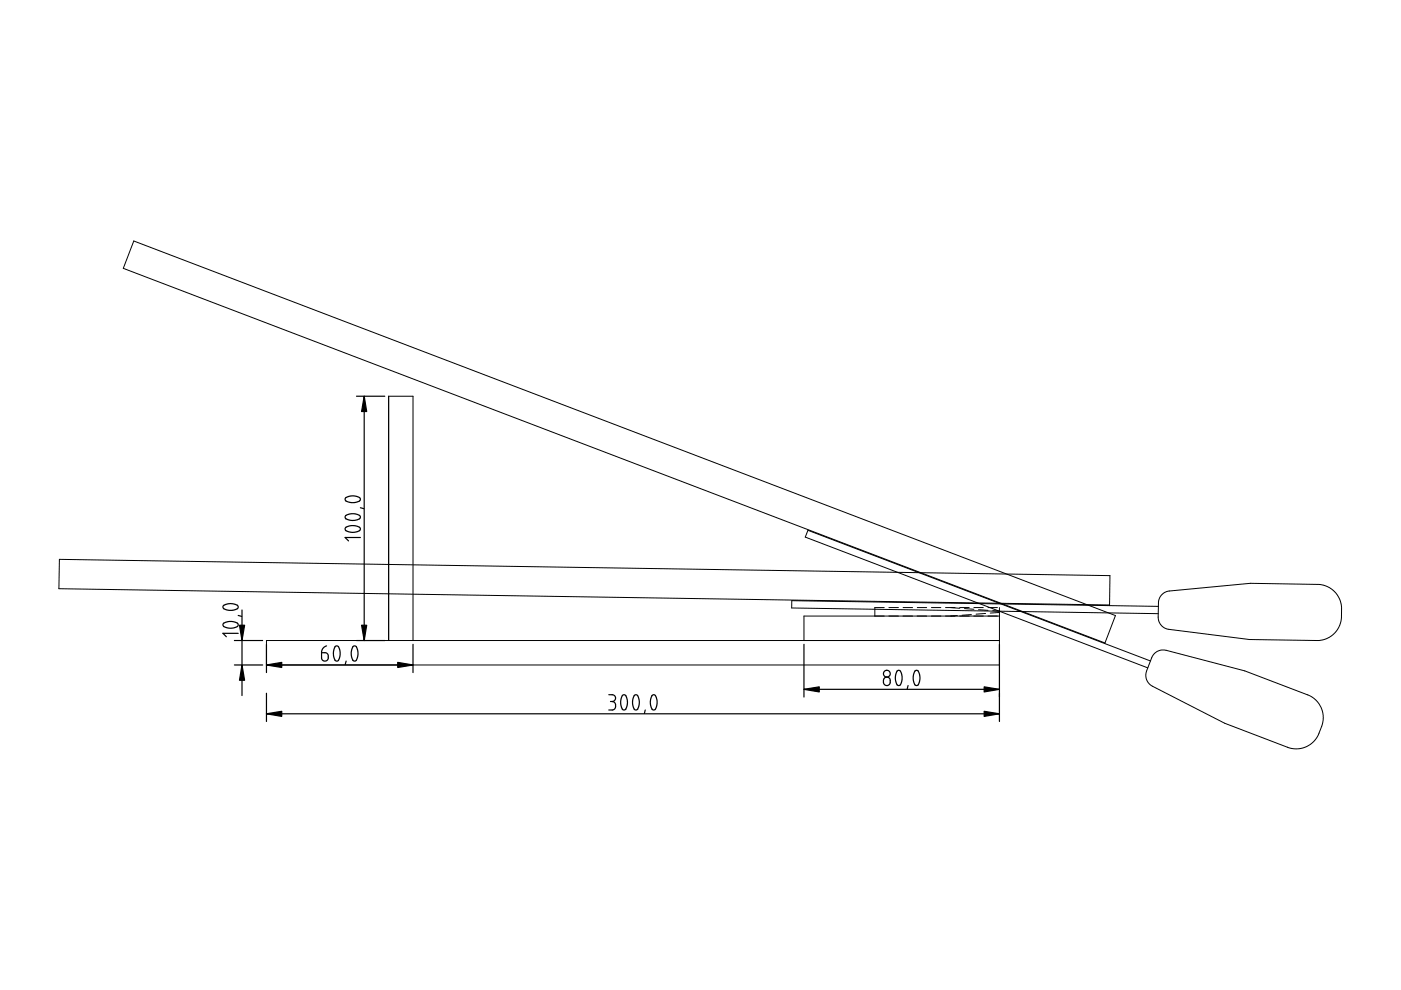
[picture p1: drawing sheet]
<svg xmlns="http://www.w3.org/2000/svg" width="297mm" height="210mm" viewBox="0 0 297 210" stroke-linecap="round" stroke-linejoin="round" font-family="sans-serif">
<g fill="none" stroke="#000" stroke-width=".21">
<path d="M82.4 135.8v-51.8h5.2v51.8M187.5 128.8h-2v1.8M188.5 128.8h2M191.5 128.8h2M194.5 128.8h2M197.5 128.8h2M200.5 128.8h2M201.5 128.8l2 .2M203 130.5l-1.5 .1M203.5 128.8h2M204.5 129l2 .2M206 130.3l-2 .2"/>
<path d="M206.5 128.8h2M207.5 129.3l2 .1M209 130.1l-2.1 .1M209.5 128.8h2M210.5 129.5l1.4 .1M211.9 128.8v12.2h-155.4v-5.2h155.4M211.9 129.9l-1.9 .1M211.9 130.6h-41.4v5.2M234.3 136.3l-208.2-79.4 2.3-5.8 208.1 79.4-2.3 5.9M235.2 128.3l-222.7-3.5 .1-6.2 222.7 3.4-.1 6.4M244.8 138.5l1.1-.6 1.1-.1 16.9 4.4 14 5.4 1 .8 .7 .8 .6 1.1 .3 .9v2l-1.1 2.9-1 1.3-1.3 .8-1.3 .5h-1.6l-1.1-.2-13.4-5.1-16-8.3-.6-1-.1-1.3 1.2-3.5zM245.6 128.6l-77.7-1.2v1.5l77.7 1.2"/>
<path d="M246.3 126.1l.7-.5 .8-.3 17.3-1.6 14.8 .2 1 .2 1 .5 1 .7 .6 .8 .5 .8 .4 1.2v3.1l-.5 1.6-1 1.6-1.5 1-1.7 .4-14.8-.2-17.2-2.2-.7-.2-.6-.4-.6-.9-.2-.6v-3.7l.3-.9zM243.9 140.1l-72.6-27.7-.6 1.5 72.7 27.7"/>
</g>
<g fill="none" stroke="#000" stroke-width=".25">
<path d="M75.6 84h6M77.2 84v51.8M73.3 105.6l.8-.4h1.1l1 .3 .2 .4-.1 .3-.6 .2-1.2 .2-1.2-.4-.1-.3zM73.3 111.8l.8-.3 1-.1 1.1 .4 .2 .4-.2 .3-.5 .2-1.3 .2-1.1-.4-.1-.3zM73.3 109.3l.8-.3 1-.1 1.1 .4 .2 .4-.2 .3-.5 .2-1.3 .1-1.1-.3-.1-.3zM76.4 114h-3.2l.7 .7M76.4 107.7l.7 .1M47.4 132.2l.9-.4h.8l1.2 .3 .2 .4-.2 .3-.5 .3-1.3 .1-1.1-.4-.1-.3zM47.4 128.4l1-.4h1l.9 .3 .2 .5-.2 .3-.6 .2-1.3 .1-1-.4-.1-.4zM49.7 135.8h6M50.5 134.3h-3.2l.7 .7M50.5 130.5l.7 .2"/>
<path d="M51.3 129.3v18.2M56.5 136.6v6M68.2 138.4h.9l.4 .3 .1 .9-.3 .5h-.7l-.3-.3zM69.2 136.9l-.7 .6-.3 .9M71.1 137.1l.2-.2 .4 .2 .4 1v1.2l-.3 .7-.3 .2-.5-.2-.3-1.1v-1zM74.9 137.1l.4-.2 .2 .2 .4 1.1-.1 1.2-.5 .8-.5-.2-.3-1v-1zM75.6 135.8h6M87.6 136.6v6M170.5 136.6v11.2M211.9 136.6v16.4M49.7 141h6M56.5 151.3h155.4"/>
<path d="M56.5 147v6M56.5 141h31.1M73.4 140.2l-.2 .7M129.1 147.3h.9l.5 .4v.4l-.2 .4-.5 .2M129.4 148.7h.4M129.8 148.7l.4 .2 .3 .3v.8l-.5 .5h-.9M132 147.4l.4-.1 .3 .1 .3 1.1-.1 1.2-.2 .6-.3 .2-.4-.1-.4-1v-1zM134.5 147.4l.2-.1 .4 .1 .4 1-.1 1.3-.2 .6-.3 .2-.4-.1-.4-1 .1-1.2zM136.8 150.5l-.2 .8M138.3 147.4l.2-.1 .4 .1 .4 1.1-.1 1.2-.2 .6-.3 .2-.5-.2-.3-1v-1zM170.5 146.2h41.4M187.5 143.8l.6-.2 .5 .3 .1 .9-.4 .5h-.6l-.3-.3-.1-.7z"/>
<path d="M190.2 142.3l.3-.2 .4 .2 .4 1.1-.1 1.2-.3 .6-.3 .2-.4-.2-.4-1.1 .1-.9zM192.5 145.4l-.2 .7M194 142.2l.4-.1 .3 .2 .3 1-.1 1.3-.2 .6-.3 .2-.4-.2-.4-1 .1-1z"/>
<circle cx="188" cy="142.8" r=".71"/>
</g>
<path d="M77.2 84l.5 3.2h-1zM50.8 132.6h1.1l-.6 3.2zM76.7 132.6h1l-.5 3.2zM51.3 141l.6 3.2h-1.1zM56.5 151.3l3.2-.5v1.1zM56.5 141l3.2-.6v1.1zM84.3 140.4l3.3 .6-3.3 .5zM170.5 146.2l3.2-.6v1.1zM208.7 150.8l3.2 .5-3.2 .6zM208.7 145.6l3.2 .6-3.2 .5z" fill="#000" stroke="#000" stroke-width=".25"/>
</svg>
